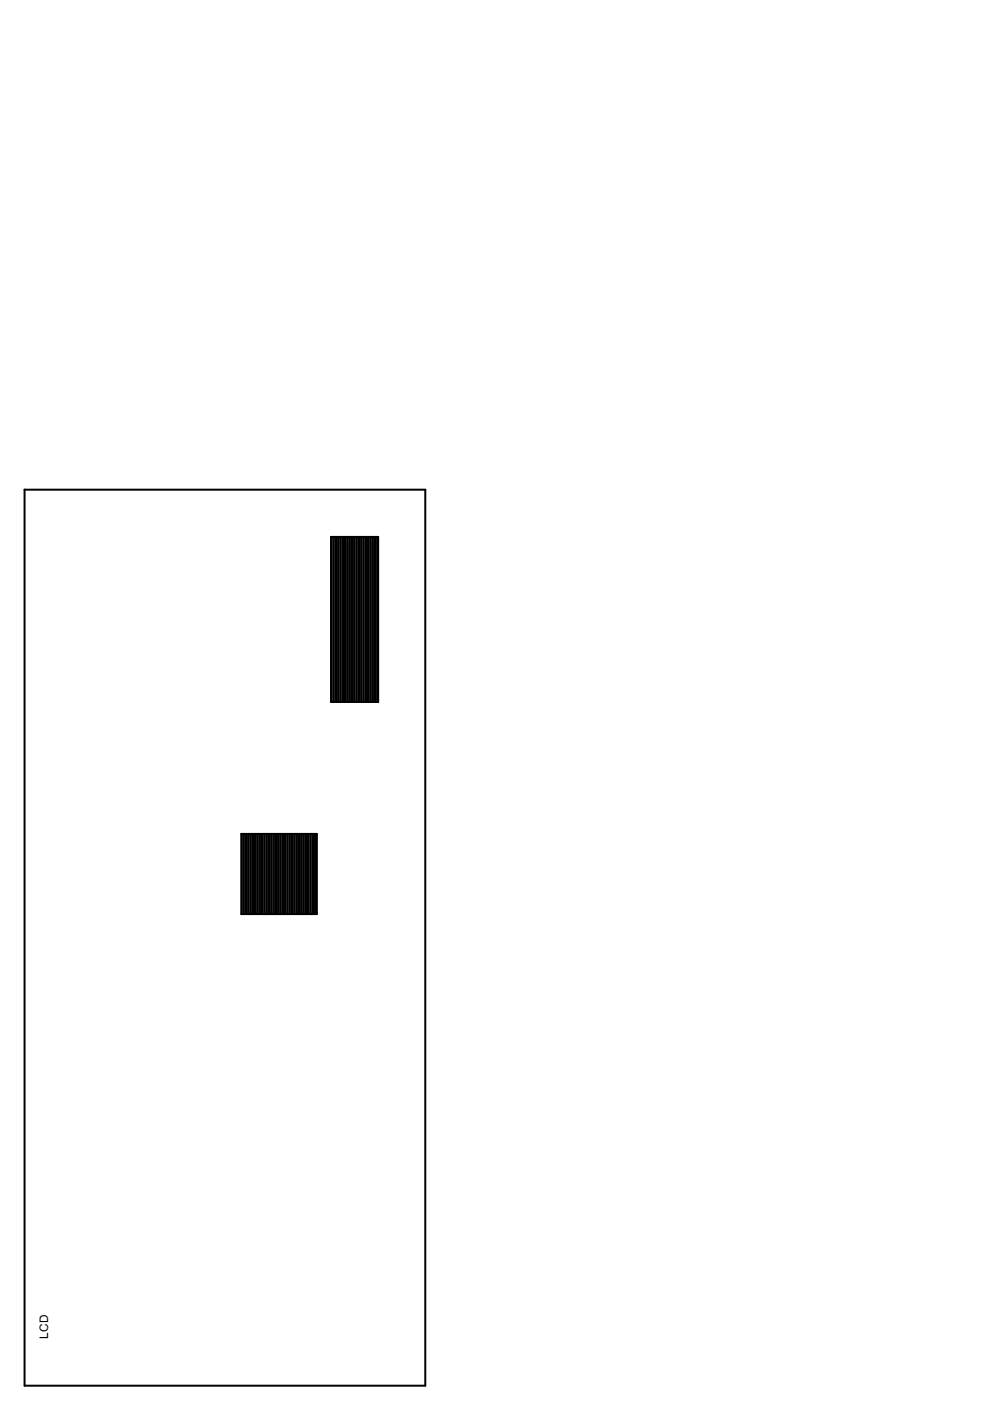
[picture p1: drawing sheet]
<svg xmlns="http://www.w3.org/2000/svg" width="210mm" height="297mm" viewBox="0 0 210 297" stroke-linecap="round" stroke-linejoin="round" font-family="sans-serif">
<defs><g id="words">
<text font-size="2.8" x="10.2" y="283.8" transform="rotate(-90 10.2 283.8)">LCD</text>
</g></defs>
<g fill="none" stroke="#000" stroke-width=".42">
<path d="M5.2 103.8h85v190h-85zM70.2 113.8h10v35h-10zM70.3 113.8v35M70.7 113.8v35M71.1 113.8v35M71.4 113.8v35M71.8 113.8v35M72.2 113.8v35M72.6 113.8v35M72.9 113.8v35M73.3 113.8v35M73.7 113.8v35"/>
<path d="M74.1 113.8v35M74.4 113.8v35M74.8 113.8v35M75.2 113.8v35M75.6 113.8v35M75.9 113.8v35M76.3 113.8v35M76.7 113.8v35M77.1 113.8v35M77.4 113.8v35M77.8 113.8v35M78.2 113.8v35"/>
<path d="M78.6 113.8v35M78.9 113.8v35M79.3 113.8v35M79.7 113.8v35M80.1 113.8v35M51.2 176.8h16v17h-16zM51.6 176.8v17M52 176.8v17M52.3 176.8v17M52.7 176.8v17M53.1 176.8v17M53.5 176.8v17"/>
<path d="M53.8 176.8v17M54.2 176.8v17M54.6 176.8v17M55 176.8v17M55.4 176.8v17M55.7 176.8v17M56.1 176.8v17M56.5 176.8v17M56.9 176.8v17M57.2 176.8v17M57.6 176.8v17M58 176.8v17"/>
<path d="M58.3 176.8v17M58.7 176.8v17M59.1 176.8v17M59.5 176.8v17M59.8 176.8v17M60.2 176.8v17M60.6 176.8v17M61 176.8v17M61.3 176.8v17M61.7 176.8v17M62.1 176.8v17M62.5 176.8v17"/>
<path d="M62.8 176.8v17M63.2 176.8v17M63.6 176.8v17M64 176.8v17M64.3 176.8v17M64.7 176.8v17M65.1 176.8v17M65.4 176.8v17M65.8 176.8v17M66.2 176.8v17M66.6 176.8v17M67 176.8v17"/>
</g>
<use href="#words"/>
</svg>
